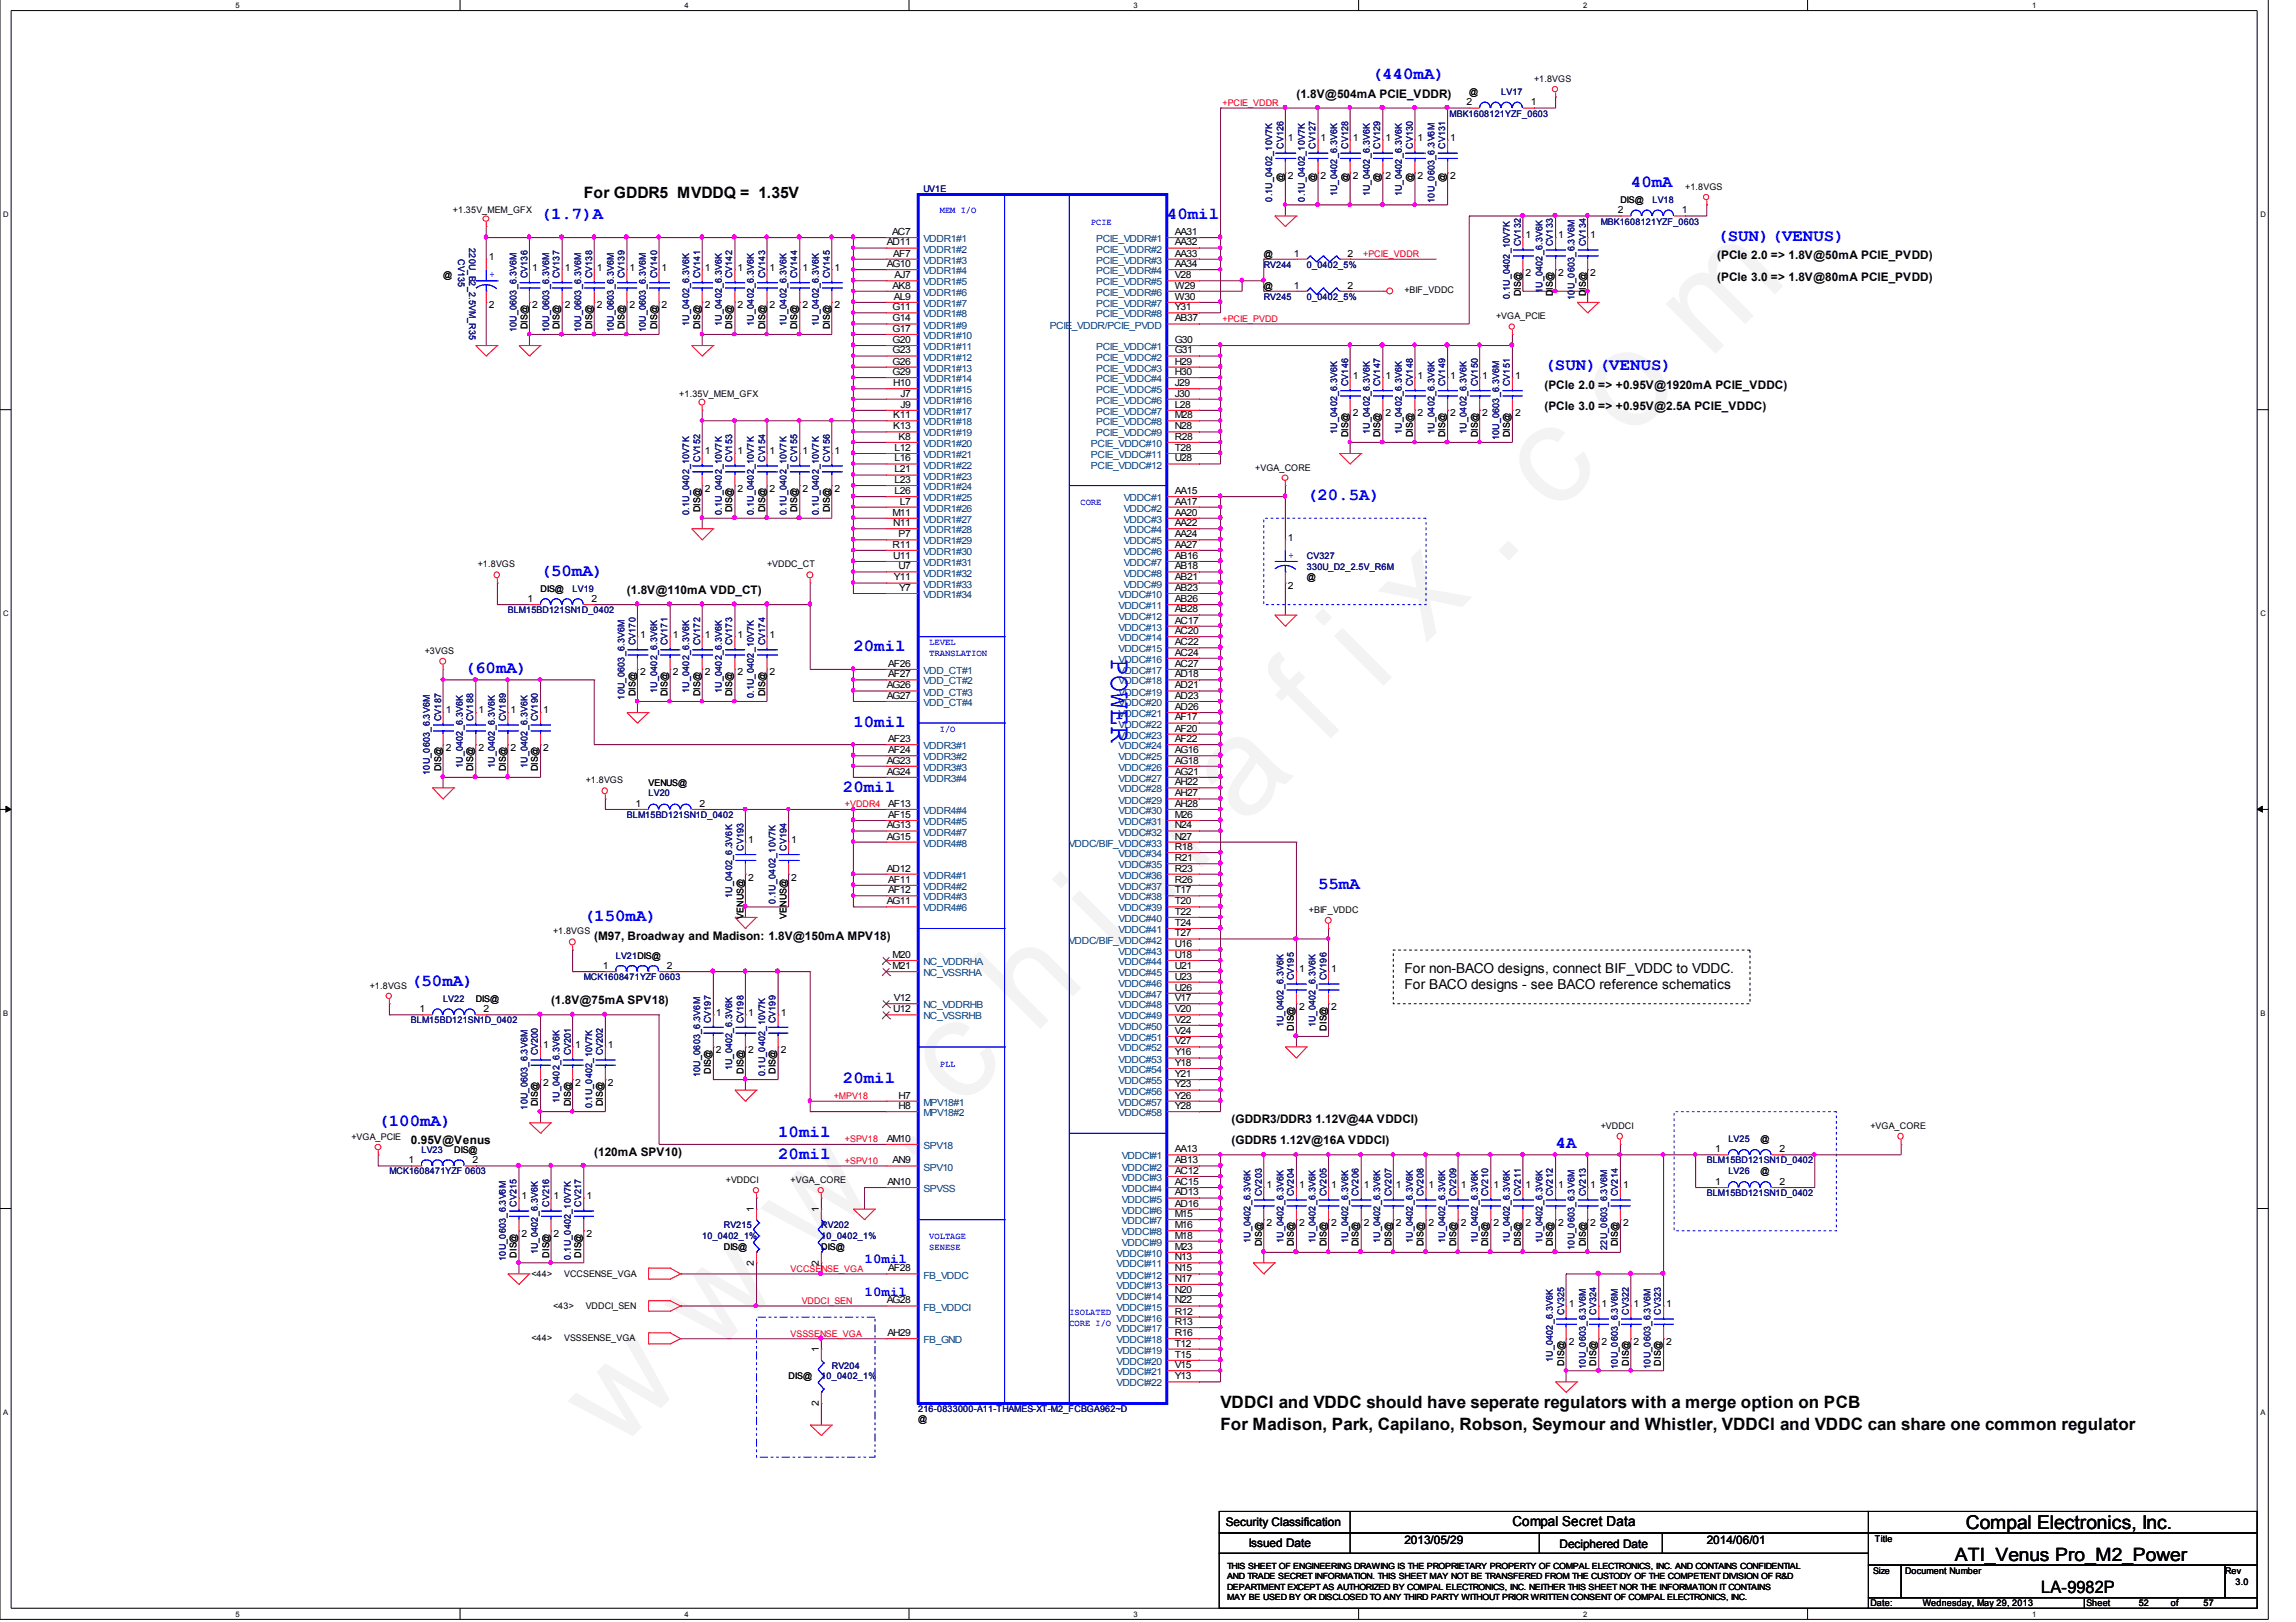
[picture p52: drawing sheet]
<svg xmlns="http://www.w3.org/2000/svg" width="297mm" height="210mm" viewBox="0 0 297 210" stroke-linecap="round" stroke-linejoin="round" font-family="sans-serif">
<defs><g id="words">
<text font-size="17.6" fill="#f0f" x="79.7" y="188" transform="rotate(-45 79.7 188)">w w w . c h i n a f i x . c o m</text>
<text font-size="3.7" fill="#00f" x="143.8" y="85.2" transform="rotate(90 143.8 85.2)">POWER</text>
<text font-size="2.5" x="254.3" y="197.9">Compal Electronics, Inc.</text>
<text font-size="2.4" x="252.9" y="201.9">ATI_Venus Pro_M2_Power</text>
<g font-size="2.2" fill="#00f">
<text x="177.5" y="10.3">(440mA)</text>
<text x="69.9" y="28.4">(1.7)A</text>
<text x="151" y="28.4">40mil</text>
<text x="211" y="24.2">40mA</text>
<text x="222.2" y="31.2">(SUN)(VENUS)</text>
<text x="199.8" y="47.9">(SUN)(VENUS)</text>
<text x="169.1" y="64.7">(20.5A)</text>
<text x="69.9" y="74.5">(50mA)</text>
<text x="60.1" y="87.1">(60mA)</text>
<text x="110.4" y="84.3">20mil</text>
<text x="110.4" y="94.1">10mil</text>
<text x="109.1" y="102.5">20mil</text>
<text x="75.5" y="119.2">(150mA)</text>
<text x="170.5" y="115">55mA</text>
<text x="53.2" y="127.6">(50mA)</text>
<text x="109.1" y="140.1">20mil</text>
<text x="48.9" y="145.7">(100mA)</text>
<text x="100.7" y="147.2">10mil</text>
<text x="100.7" y="150">20mil</text>
<text x="201.3" y="148.5">4A</text>
</g>
<g font-size="2.2">
<text x="157.9" y="185">For Madison, Park, Capilano, Robson, Seymour and Whistler, VDDCI and VDDC can share one common regulator</text>
<text x="157.9" y="182.2">VDDCI and VDDC should have seperate regulators with a merge option on PCB</text>
<text x="264.1" y="206.1">LA-9982P</text>
</g>
<text font-size="2" x="75.5" y="25.7">For GDDR5 MVDDQ = 1.35V</text>
<g font-size="1.8">
<text x="181.7" y="125.9">For non-BACO designs, connect BIF_VDDC to VDDC.</text>
<text x="181.7" y="128">For BACO designs - see BACO reference schematics</text>
<text x="195.7" y="197.5">Compal Secret Data</text>
</g>
<g font-size="1.8" fill="#00f">
<text x="111.8" y="163.5">10mil</text>
<text x="111.8" y="167.7">10mil</text>
</g>
<g font-size="1.5">
<text x="167.7" y="12.6">(1.8V@504mA PCIE_VDDR)</text>
<text x="222.2" y="33.5">(PCIe 2.0 =&gt; 1.8V@50mA PCIE_PVDD)</text>
<text x="222.2" y="36.3">(PCIe 3.0 =&gt; 1.8V@80mA PCIE_PVDD)</text>
<text x="199.8" y="50.3">(PCIe 2.0 =&gt; +0.95V@1920mA PCIE_VDDC)</text>
<text x="199.8" y="53.1">(PCIe 3.0 =&gt; +0.95V@2.5A PCIE_VDDC)</text>
<text x="81.1" y="76.9">(1.8V@110mA VDD_CT)</text>
<text x="76.9" y="121.6">(M97, Broadway and Madison: 1.8V@150mA MPV18)</text>
<text x="71.3" y="130">(1.8V@75mA SPV18)</text>
<text x="53.2" y="148.1">0.95V@Venus</text>
<text x="76.9" y="149.5">(120mA SPV10)</text>
<text x="159.3" y="145.3">(GDDR3/DDR3 1.12V@4A VDDCI)</text>
<text x="159.3" y="148.1">(GDDR5 1.12V@16A VDDCI)</text>
<text x="158.6" y="197.5">Security Classification</text>
<text x="161.5" y="200.2">Issued Date</text>
<text x="181.7" y="199.8">2013/05/29</text>
<text x="201.8" y="200.3">Deciphered Date</text>
<text x="220.8" y="199.8">2014/06/01</text>
</g>
<g font-size="1.3">
<text x="189.7" y="13.6">2</text>
<text x="198" y="13.6">1</text>
<text x="166.6" y="18.3">1</text>
<text x="166.6" y="23.1">2</text>
<text x="170.9" y="18.3">1</text>
<text x="170.9" y="23.1">2</text>
<text x="175" y="18.3">1</text>
<text x="175" y="23.1">2</text>
<text x="179.2" y="18.3">1</text>
<text x="179.2" y="23.1">2</text>
<text x="183.4" y="18.3">1</text>
<text x="183.4" y="23.1">2</text>
<text x="187.6" y="18.3">1</text>
<text x="187.6" y="23.1">2</text>
<text x="209.3" y="27.6">2</text>
<text x="217.6" y="27.6">1</text>
<text x="63.2" y="33.6">1</text>
<text x="68.8" y="35.1">1</text>
<text x="73.1" y="35.1">1</text>
<text x="77.2" y="35.1">1</text>
<text x="81.4" y="35.1">1</text>
<text x="85.6" y="35.1">1</text>
<text x="91.2" y="35.1">1</text>
<text x="95.4" y="35.1">1</text>
<text x="99.6" y="35.1">1</text>
<text x="103.8" y="35.1">1</text>
<text x="107.9" y="35.1">1</text>
<text x="114.7" y="31.8">AD11</text>
<text x="114.7" y="34.6">AG10</text>
<text x="115.4" y="30.4">AC7</text>
<text x="115.6" y="33.2">AF7</text>
<text x="115.7" y="36">AJ7</text>
<text x="152" y="30.4">AA31</text>
<text x="152" y="31.8">AA32</text>
<text x="152" y="33.2">AA33</text>
<text x="152" y="34.6">AA34</text>
<text x="152" y="36">V28</text>
<text x="167.4" y="33.2">1</text>
<text x="174.3" y="33.2">2</text>
<text x="197.4" y="30.8">1</text>
<text x="197.4" y="35.7">2</text>
<text x="201.6" y="30.8">1</text>
<text x="201.6" y="35.7">2</text>
<text x="205.7" y="30.8">1</text>
<text x="205.7" y="35.7">2</text>
<text x="63.2" y="39.9">2</text>
<text x="68.8" y="39.9">2</text>
<text x="73.1" y="39.9">2</text>
<text x="77.2" y="39.9">2</text>
<text x="81.4" y="39.9">2</text>
<text x="85.6" y="39.9">2</text>
<text x="91.2" y="39.9">2</text>
<text x="95.4" y="39.9">2</text>
<text x="99.6" y="39.9">2</text>
<text x="103.8" y="39.9">2</text>
<text x="107.9" y="39.9">2</text>
<text x="115.5" y="37.4">AK8</text>
<text x="115.5" y="40.1">G11</text>
<text x="115.5" y="41.6">G14</text>
<text x="115.7" y="38.8">AL9</text>
<text x="152" y="41.6">AB37</text>
<text x="152" y="37.4">W29</text>
<text x="152" y="38.8">W30</text>
<text x="152" y="40.1">Y31</text>
<text x="167.4" y="37.4">1</text>
<text x="174.3" y="37.4">2</text>
<text x="115.5" y="42.9">G17</text>
<text x="115.5" y="44.4">G20</text>
<text x="115.5" y="45.7">G23</text>
<text x="115.5" y="47.2">G26</text>
<text x="152" y="44.4">G30</text>
<text x="152" y="45.7">G31</text>
<text x="152" y="47.2">H29</text>
<text x="115.5" y="48.5">G29</text>
<text x="115.6" y="50">H10</text>
<text x="116.5" y="51.3">J7</text>
<text x="116.5" y="52.8">J9</text>
<text x="152" y="48.5">H30</text>
<text x="152" y="50">J29</text>
<text x="152" y="51.3">J30</text>
<text x="152" y="52.8">L28</text>
<text x="175" y="49">1</text>
<text x="175" y="53.9">2</text>
<text x="179.2" y="49">1</text>
<text x="179.2" y="53.9">2</text>
<text x="183.4" y="49">1</text>
<text x="183.4" y="53.9">2</text>
<text x="187.6" y="49">1</text>
<text x="187.6" y="53.9">2</text>
<text x="191.8" y="49">1</text>
<text x="191.8" y="53.9">2</text>
<text x="196" y="49">1</text>
<text x="196" y="53.9">2</text>
<text x="91.2" y="58.8">1</text>
<text x="95.4" y="58.8">1</text>
<text x="99.6" y="58.8">1</text>
<text x="103.8" y="58.8">1</text>
<text x="107.9" y="58.8">1</text>
<text x="115.6" y="54.1">K11</text>
<text x="115.6" y="55.6">K13</text>
<text x="115.7" y="58.3">L12</text>
<text x="115.7" y="59.7">L16</text>
<text x="116.2" y="56.9">K8</text>
<text x="152" y="56.9">R28</text>
<text x="152" y="58.3">T28</text>
<text x="152" y="59.7">U28</text>
<text x="152" y="54.1">M28</text>
<text x="152" y="55.6">N28</text>
<text x="91.2" y="63.7">2</text>
<text x="95.4" y="63.7">2</text>
<text x="99.6" y="63.7">2</text>
<text x="103.8" y="63.7">2</text>
<text x="107.9" y="63.7">2</text>
<text x="115.7" y="61.1">L21</text>
<text x="115.7" y="62.5">L23</text>
<text x="115.7" y="63.9">L26</text>
<text x="116.4" y="65.3">L7</text>
<text x="152" y="63.9">AA15</text>
<text x="152" y="65.3">AA17</text>
<text x="115.5" y="66.7">M11</text>
<text x="115.5" y="70.9">R11</text>
<text x="115.6" y="68.1">N11</text>
<text x="116.2" y="69.5">P7</text>
<text x="152" y="66.7">AA20</text>
<text x="152" y="68.1">AA22</text>
<text x="152" y="69.5">AA24</text>
<text x="152" y="70.9">AA27</text>
<text x="166.6" y="69.9">1</text>
<text x="68.2" y="77.9">1</text>
<text x="76.5" y="77.9">2</text>
<text x="115.6" y="72.3">U11</text>
<text x="115.7" y="75.1">Y11</text>
<text x="116.2" y="73.7">U7</text>
<text x="116.3" y="76.5">Y7</text>
<text x="152" y="76.5">AB23</text>
<text x="152" y="77.9">AB26</text>
<text x="152" y="75.1">AB21</text>
<text x="152" y="72.3">AB16</text>
<text x="152" y="73.7">AB18</text>
<text x="166.6" y="76.2">2</text>
<text x="82.8" y="82.6">1</text>
<text x="87" y="82.6">1</text>
<text x="91.2" y="82.6">1</text>
<text x="95.4" y="82.6">1</text>
<text x="99.6" y="82.6">1</text>
<text x="152" y="79.3">AB28</text>
<text x="152" y="80.7">AC17</text>
<text x="152" y="82.1">AC20</text>
<text x="152" y="83.5">AC22</text>
<text x="82.8" y="87.4">2</text>
<text x="87" y="87.4">2</text>
<text x="91.2" y="87.4">2</text>
<text x="95.4" y="87.4">2</text>
<text x="99.6" y="87.4">2</text>
<text x="114.7" y="89.1">AG26</text>
<text x="114.9" y="86.3">AF26</text>
<text x="114.9" y="87.6">AF27</text>
<text x="152" y="84.9">AC24</text>
<text x="152" y="86.3">AC27</text>
<text x="152" y="87.6">AD18</text>
<text x="152" y="89.1">AD21</text>
<text x="57.7" y="92.3">1</text>
<text x="61.9" y="92.3">1</text>
<text x="66" y="92.3">1</text>
<text x="70.3" y="92.3">1</text>
<text x="114.7" y="90.4">AG27</text>
<text x="152" y="90.4">AD23</text>
<text x="152" y="91.9">AD26</text>
<text x="152" y="93.2">AF17</text>
<text x="152" y="94.7">AF20</text>
<text x="57.7" y="97.2">2</text>
<text x="61.9" y="97.2">2</text>
<text x="66" y="97.2">2</text>
<text x="70.3" y="97.2">2</text>
<text x="114.7" y="98.8">AG23</text>
<text x="114.7" y="100.3">AG24</text>
<text x="114.9" y="96">AF23</text>
<text x="114.9" y="97.5">AF24</text>
<text x="152" y="96">AF22</text>
<text x="152" y="97.5">AG16</text>
<text x="152" y="98.8">AG18</text>
<text x="152" y="100.3">AG21</text>
<text x="152" y="101.6">AH22</text>
<text x="82.2" y="104.4">1</text>
<text x="90.5" y="104.4">2</text>
<text x="114.7" y="107.2">AG13</text>
<text x="114.9" y="104.4">AF13</text>
<text x="114.9" y="105.8">AF15</text>
<text x="152" y="105.8">M26</text>
<text x="152" y="107.2">N24</text>
<text x="152" y="103.1">AH27</text>
<text x="152" y="104.4">AH28</text>
<text x="96.8" y="109.1">1</text>
<text x="96.8" y="114">2</text>
<text x="102.4" y="109.1">1</text>
<text x="102.4" y="114">2</text>
<text x="114.7" y="108.6">AG15</text>
<text x="114.7" y="112.8">AD12</text>
<text x="152" y="108.6">N27</text>
<text x="152" y="110">R18</text>
<text x="152" y="111.4">R21</text>
<text x="152" y="112.8">R23</text>
<text x="114.7" y="117">AG11</text>
<text x="114.9" y="114.2">AF11</text>
<text x="114.9" y="115.6">AF12</text>
<text x="152" y="114.2">R26</text>
<text x="152" y="115.6">T17</text>
<text x="152" y="117">T20</text>
<text x="152" y="118.4">T22</text>
<text x="152" y="119.8">T24</text>
<text x="78" y="125.4">1</text>
<text x="86.3" y="125.4">2</text>
<text x="115.5" y="124">M20</text>
<text x="115.5" y="125.4">M21</text>
<text x="152" y="121.2">T27</text>
<text x="152" y="122.6">U16</text>
<text x="152" y="124">U18</text>
<text x="152" y="125.4">U21</text>
<text x="168.1" y="125.8">1</text>
<text x="172.2" y="125.8">1</text>
<text x="54.3" y="131">1</text>
<text x="62.6" y="131">2</text>
<text x="92.6" y="131.4">1</text>
<text x="96.8" y="131.4">1</text>
<text x="101" y="131.4">1</text>
<text x="115.6" y="131">U12</text>
<text x="115.7" y="129.6">V12</text>
<text x="152" y="126.8">U23</text>
<text x="152" y="128.2">U26</text>
<text x="152" y="129.6">V17</text>
<text x="152" y="131">V20</text>
<text x="168.1" y="130.7">2</text>
<text x="172.2" y="130.7">2</text>
<text x="70.3" y="135.7">1</text>
<text x="74.4" y="135.7">1</text>
<text x="78.7" y="135.7">1</text>
<text x="92.6" y="136.3">2</text>
<text x="96.8" y="136.3">2</text>
<text x="101" y="136.3">2</text>
<text x="152" y="132.3">V22</text>
<text x="152" y="133.8">V24</text>
<text x="152" y="135.1">V27</text>
<text x="152" y="136.6">Y16</text>
<text x="152" y="137.9">Y18</text>
<text x="70.3" y="140.5">2</text>
<text x="74.4" y="140.5">2</text>
<text x="78.7" y="140.5">2</text>
<text x="116.2" y="142.2">H7</text>
<text x="116.2" y="143.5">H8</text>
<text x="152" y="139.4">Y21</text>
<text x="152" y="140.7">Y23</text>
<text x="152" y="142.2">Y26</text>
<text x="152" y="143.5">Y28</text>
<text x="114.7" y="147.8">AM10</text>
<text x="152" y="149.1">AA13</text>
<text x="221.9" y="149.1">1</text>
<text x="230.2" y="149.1">2</text>
<text x="52.8" y="150.6">1</text>
<text x="61.1" y="150.6">2</text>
<text x="67.5" y="155.2">1</text>
<text x="71.6" y="155.2">1</text>
<text x="75.9" y="155.2">1</text>
<text x="114.8" y="153.3">AN10</text>
<text x="115.5" y="150.6">AN9</text>
<text x="152" y="151.9">AC12</text>
<text x="152" y="153.3">AC15</text>
<text x="152" y="154.7">AD13</text>
<text x="152" y="150.6">AB13</text>
<text x="163.8" y="153.8">1</text>
<text x="168.1" y="153.8">1</text>
<text x="172.2" y="153.8">1</text>
<text x="176.4" y="153.8">1</text>
<text x="180.6" y="153.8">1</text>
<text x="184.8" y="153.8">1</text>
<text x="189" y="153.8">1</text>
<text x="193.2" y="153.8">1</text>
<text x="197.4" y="153.8">1</text>
<text x="201.6" y="153.8">1</text>
<text x="205.7" y="153.8">1</text>
<text x="210" y="153.8">1</text>
<text x="221.9" y="153.3">1</text>
<text x="230.2" y="153.3">2</text>
<text x="67.5" y="160">2</text>
<text x="71.6" y="160">2</text>
<text x="75.9" y="160">2</text>
<text x="97.5" y="156.8" transform="rotate(-90 97.5 156.8)">1</text>
<text x="105.9" y="156.8" transform="rotate(-90 105.9 156.8)">1</text>
<text x="152" y="161.7">M23</text>
<text x="152" y="156.1">AD16</text>
<text x="152" y="158.9">M16</text>
<text x="152" y="160.3">M18</text>
<text x="152" y="157.5">M15</text>
<text x="163.8" y="158.7">2</text>
<text x="168.1" y="158.7">2</text>
<text x="172.2" y="158.7">2</text>
<text x="176.4" y="158.7">2</text>
<text x="180.6" y="158.7">2</text>
<text x="184.8" y="158.7">2</text>
<text x="189" y="158.7">2</text>
<text x="193.2" y="158.7">2</text>
<text x="197.4" y="158.7">2</text>
<text x="201.6" y="158.7">2</text>
<text x="205.7" y="158.7">2</text>
<text x="210" y="158.7">2</text>
<text x="97.5" y="163.8" transform="rotate(-90 97.5 163.8)">2</text>
<text x="105.9" y="163.8" transform="rotate(-90 105.9 163.8)">2</text>
<text x="114.9" y="164.5">AF28</text>
<text x="152" y="164.5">N15</text>
<text x="152" y="165.9">N17</text>
<text x="152" y="167.3">N20</text>
<text x="152" y="163.1">N13</text>
<text x="114.7" y="168.7">AG28</text>
<text x="114.8" y="172.9">AH29</text>
<text x="152" y="168.7">N22</text>
<text x="152" y="171.5">R13</text>
<text x="152" y="172.9">R16</text>
<text x="152" y="170.1">R12</text>
<text x="202.9" y="169.2">1</text>
<text x="207.2" y="169.2">1</text>
<text x="211.3" y="169.2">1</text>
<text x="215.6" y="169.2">1</text>
<text x="105.9" y="175" transform="rotate(-90 105.9 175)">1</text>
<text x="152" y="175.7">T15</text>
<text x="152" y="177.1">V15</text>
<text x="152" y="174.3">T12</text>
<text x="152" y="178.5">Y13</text>
<text x="202.9" y="174">2</text>
<text x="207.2" y="174">2</text>
<text x="211.3" y="174">2</text>
<text x="215.6" y="174">2</text>
<text x="105.9" y="182" transform="rotate(-90 105.9 182)">2</text>
</g>
<g font-size="1.3" fill="#004080">
<text x="119.5" y="31.3">VDDR1#1</text>
<text x="119.5" y="32.7">VDDR1#2</text>
<text x="119.5" y="34.1">VDDR1#3</text>
<text x="119.5" y="35.5">VDDR1#4</text>
<text x="141.8" y="31.3">PCIE_VDDR#1</text>
<text x="141.8" y="32.7">PCIE_VDDR#2</text>
<text x="141.8" y="34.1">PCIE_VDDR#3</text>
<text x="141.8" y="35.5">PCIE_VDDR#4</text>
<text x="119.5" y="36.9">VDDR1#5</text>
<text x="119.5" y="38.3">VDDR1#6</text>
<text x="119.5" y="39.7">VDDR1#7</text>
<text x="119.5" y="41.1">VDDR1#8</text>
<text x="141.8" y="36.9">PCIE_VDDR#5</text>
<text x="141.8" y="38.3">PCIE_VDDR#6</text>
<text x="141.8" y="39.7">PCIE_VDDR#7</text>
<text x="141.8" y="41.1">PCIE_VDDR#8</text>
<text x="119.5" y="43.9">VDDR1#10</text>
<text x="119.5" y="45.3">VDDR1#11</text>
<text x="119.5" y="46.7">VDDR1#12</text>
<text x="119.5" y="42.5">VDDR1#9</text>
<text x="135.8" y="42.5">PCIE_VDDR/PCIE_PVDD</text>
<text x="141.8" y="45.3">PCIE_VDDC#1</text>
<text x="141.8" y="46.7">PCIE_VDDC#2</text>
<text x="119.5" y="48.1">VDDR1#13</text>
<text x="119.5" y="49.5">VDDR1#14</text>
<text x="119.5" y="50.9">VDDR1#15</text>
<text x="119.5" y="52.3">VDDR1#16</text>
<text x="119.5" y="53.7">VDDR1#17</text>
<text x="141.8" y="48.1">PCIE_VDDC#3</text>
<text x="141.8" y="49.5">PCIE_VDDC#4</text>
<text x="141.8" y="50.9">PCIE_VDDC#5</text>
<text x="141.8" y="52.3">PCIE_VDDC#6</text>
<text x="141.8" y="53.7">PCIE_VDDC#7</text>
<text x="119.5" y="55">VDDR1#18</text>
<text x="119.5" y="56.5">VDDR1#19</text>
<text x="119.5" y="57.8">VDDR1#20</text>
<text x="119.5" y="59.3">VDDR1#21</text>
<text x="141.1" y="57.8">PCIE_VDDC#10</text>
<text x="141.1" y="59.3">PCIE_VDDC#11</text>
<text x="141.8" y="55">PCIE_VDDC#8</text>
<text x="141.8" y="56.5">PCIE_VDDC#9</text>
<text x="119.5" y="60.6">VDDR1#22</text>
<text x="119.5" y="62.1">VDDR1#23</text>
<text x="119.5" y="63.4">VDDR1#24</text>
<text x="119.5" y="64.9">VDDR1#25</text>
<text x="141.1" y="60.6">PCIE_VDDC#12</text>
<text x="145.4" y="64.9">VDDC#1</text>
<text x="119.5" y="66.2">VDDR1#26</text>
<text x="119.5" y="67.7">VDDR1#27</text>
<text x="119.5" y="69">VDDR1#28</text>
<text x="119.5" y="70.5">VDDR1#29</text>
<text x="119.5" y="71.8">VDDR1#30</text>
<text x="145.4" y="66.2">VDDC#2</text>
<text x="145.4" y="67.7">VDDC#3</text>
<text x="145.4" y="69">VDDC#4</text>
<text x="145.4" y="70.5">VDDC#5</text>
<text x="145.4" y="71.8">VDDC#6</text>
<text x="119.5" y="73.3">VDDR1#31</text>
<text x="119.5" y="74.6">VDDR1#32</text>
<text x="119.5" y="76">VDDR1#33</text>
<text x="119.5" y="77.4">VDDR1#34</text>
<text x="144.7" y="77.4">VDDC#10</text>
<text x="145.4" y="76">VDDC#9</text>
<text x="145.4" y="73.3">VDDC#7</text>
<text x="145.4" y="74.6">VDDC#8</text>
<text x="144.7" y="78.8">VDDC#11</text>
<text x="144.7" y="80.2">VDDC#12</text>
<text x="144.7" y="81.6">VDDC#13</text>
<text x="144.7" y="83">VDDC#14</text>
<text x="119.5" y="87.2">VDD_CT#1</text>
<text x="119.5" y="88.6">VDD_CT#2</text>
<text x="144.7" y="84.4">VDDC#15</text>
<text x="144.7" y="85.8">VDDC#16</text>
<text x="144.7" y="87.2">VDDC#17</text>
<text x="144.7" y="88.6">VDDC#18</text>
<text x="119.5" y="90">VDD_CT#3</text>
<text x="119.5" y="91.4">VDD_CT#4</text>
<text x="144.7" y="90">VDDC#19</text>
<text x="144.7" y="91.4">VDDC#20</text>
<text x="144.7" y="92.8">VDDC#21</text>
<text x="144.7" y="94.2">VDDC#22</text>
<text x="144.7" y="95.6">VDDC#23</text>
<text x="119.5" y="97">VDDR3#1</text>
<text x="119.5" y="98.4">VDDR3#2</text>
<text x="119.5" y="99.8">VDDR3#3</text>
<text x="119.5" y="101.2">VDDR3#4</text>
<text x="144.7" y="97">VDDC#24</text>
<text x="144.7" y="98.4">VDDC#25</text>
<text x="144.7" y="99.8">VDDC#26</text>
<text x="144.7" y="101.2">VDDC#27</text>
<text x="119.5" y="105.3">VDDR4#4</text>
<text x="119.5" y="106.8">VDDR4#5</text>
<text x="144.7" y="102.5">VDDC#28</text>
<text x="144.7" y="106.8">VDDC#31</text>
<text x="144.7" y="104">VDDC#29</text>
<text x="144.7" y="105.3">VDDC#30</text>
<text x="119.5" y="108.1">VDDR4#7</text>
<text x="119.5" y="109.6">VDDR4#8</text>
<text x="119.5" y="113.7">VDDR4#1</text>
<text x="138.3" y="109.6">VDDC/BIF_VDDC#33</text>
<text x="144.7" y="108.1">VDDC#32</text>
<text x="144.7" y="110.9">VDDC#34</text>
<text x="144.7" y="112.4">VDDC#35</text>
<text x="144.7" y="113.7">VDDC#36</text>
<text x="119.5" y="115.2">VDDR4#2</text>
<text x="119.5" y="116.5">VDDR4#3</text>
<text x="119.5" y="118">VDDR4#6</text>
<text x="144.7" y="115.2">VDDC#37</text>
<text x="144.7" y="116.5">VDDC#38</text>
<text x="144.7" y="118">VDDC#39</text>
<text x="144.7" y="119.3">VDDC#40</text>
<text x="119.5" y="124.9">NC_VDDRHA</text>
<text x="138.3" y="122.1">VDDC/BIF_VDDC#42</text>
<text x="144.7" y="120.7">VDDC#41</text>
<text x="144.7" y="123.5">VDDC#43</text>
<text x="144.7" y="124.9">VDDC#44</text>
<text x="119.5" y="130.5">NC_VDDRHB</text>
<text x="119.5" y="126.3">NC_VSSRHA</text>
<text x="119.5" y="131.9">NC_VSSRHB</text>
<text x="144.7" y="126.3">VDDC#45</text>
<text x="144.7" y="127.7">VDDC#46</text>
<text x="144.7" y="129.1">VDDC#47</text>
<text x="144.7" y="130.5">VDDC#48</text>
<text x="144.7" y="131.9">VDDC#49</text>
<text x="144.7" y="133.3">VDDC#50</text>
<text x="144.7" y="134.7">VDDC#51</text>
<text x="144.7" y="136.1">VDDC#52</text>
<text x="144.7" y="137.5">VDDC#53</text>
<text x="119.5" y="143.1">MPV18#1</text>
<text x="144.7" y="138.9">VDDC#54</text>
<text x="144.7" y="140.3">VDDC#55</text>
<text x="144.7" y="141.7">VDDC#56</text>
<text x="144.7" y="143.1">VDDC#57</text>
<text x="119.5" y="144.5">MPV18#2</text>
<text x="119.5" y="148.7">SPV18</text>
<text x="144.7" y="144.5">VDDC#58</text>
<text x="119.5" y="151.5">SPV10</text>
<text x="119.5" y="154.3">SPVSS</text>
<text x="145.1" y="152.8">VDDCI#3</text>
<text x="145.1" y="154.3">VDDCI#4</text>
<text x="145.1" y="155.6">VDDCI#5</text>
<text x="145.1" y="151.5">VDDCI#2</text>
<text x="145.1" y="150">VDDCI#1</text>
<text x="145.1" y="157.1">VDDCI#6</text>
<text x="145.1" y="159.9">VDDCI#8</text>
<text x="145.1" y="161.2">VDDCI#9</text>
<text x="145.1" y="158.4">VDDCI#7</text>
<text x="119.5" y="165.5">FB_VDDC</text>
<text x="144.4" y="162.7">VDDCI#10</text>
<text x="144.4" y="165.5">VDDCI#12</text>
<text x="144.4" y="166.8">VDDCI#13</text>
<text x="144.4" y="164">VDDCI#11</text>
<text x="119.5" y="169.6">FB_VDDCI</text>
<text x="119.5" y="173.8">FB_GND</text>
<text x="144.4" y="168.2">VDDCI#14</text>
<text x="144.4" y="169.6">VDDCI#15</text>
<text x="144.4" y="172.4">VDDCI#17</text>
<text x="144.4" y="173.8">VDDCI#18</text>
<text x="144.4" y="171">VDDCI#16</text>
<text x="144.4" y="176.6">VDDCI#20</text>
<text x="144.4" y="178">VDDCI#21</text>
<text x="144.4" y="175.2">VDDCI#19</text>
<text x="144.4" y="179.4">VDDCI#22</text>
</g>
<g font-size="1.2">
<text x="198.5" y="10.6">+1.8VGS</text>
<text x="190.1" y="12.3">@</text>
<text x="166" y="23.6" transform="rotate(-90 166 23.6)">@</text>
<text x="170.2" y="23.6" transform="rotate(-90 170.2 23.6)">@</text>
<text x="174.4" y="23.6" transform="rotate(-90 174.4 23.6)">@</text>
<text x="178.6" y="23.6" transform="rotate(-90 178.6 23.6)">@</text>
<text x="182.8" y="23.6" transform="rotate(-90 182.8 23.6)">@</text>
<text x="186.9" y="23.6" transform="rotate(-90 186.9 23.6)">@</text>
<text x="58.6" y="27.6">+1.35V_MEM_GFX</text>
<text x="209.6" y="26.3">DIS@</text>
<text x="218" y="24.6">+1.8VGS</text>
<text x="57.3" y="36">@</text>
<text x="163.5" y="33.2">@</text>
<text x="163.5" y="37.4">@</text>
<text x="181.7" y="37.9">+BIF_VDDC</text>
<text x="193.5" y="41.3">+VGA_PCIE</text>
<text x="196.8" y="38.4" transform="rotate(-90 196.8 38.4)">DIS@</text>
<text x="200.9" y="38.4" transform="rotate(-90 200.9 38.4)">DIS@</text>
<text x="205.1" y="38.4" transform="rotate(-90 205.1 38.4)">DIS@</text>
<text x="68.2" y="42.6" transform="rotate(-90 68.2 42.6)">DIS@</text>
<text x="72.4" y="42.6" transform="rotate(-90 72.4 42.6)">DIS@</text>
<text x="76.6" y="42.6" transform="rotate(-90 76.6 42.6)">DIS@</text>
<text x="80.8" y="42.6" transform="rotate(-90 80.8 42.6)">DIS@</text>
<text x="85" y="42.6" transform="rotate(-90 85 42.6)">DIS@</text>
<text x="90.6" y="42.6" transform="rotate(-90 90.6 42.6)">DIS@</text>
<text x="94.7" y="42.6" transform="rotate(-90 94.7 42.6)">DIS@</text>
<text x="99" y="42.6" transform="rotate(-90 99 42.6)">DIS@</text>
<text x="103.1" y="42.6" transform="rotate(-90 103.1 42.6)">DIS@</text>
<text x="107.4" y="42.6" transform="rotate(-90 107.4 42.6)">DIS@</text>
<text x="87.9" y="51.4">+1.35V_MEM_GFX</text>
<text x="174.4" y="56.6" transform="rotate(-90 174.4 56.6)">DIS@</text>
<text x="178.6" y="56.6" transform="rotate(-90 178.6 56.6)">DIS@</text>
<text x="182.8" y="56.6" transform="rotate(-90 182.8 56.6)">DIS@</text>
<text x="186.9" y="56.6" transform="rotate(-90 186.9 56.6)">DIS@</text>
<text x="191.2" y="56.6" transform="rotate(-90 191.2 56.6)">DIS@</text>
<text x="195.3" y="56.6" transform="rotate(-90 195.3 56.6)">DIS@</text>
<text x="162.4" y="60.9">+VGA_CORE</text>
<text x="90.6" y="66.3" transform="rotate(-90 90.6 66.3)">DIS@</text>
<text x="94.7" y="66.3" transform="rotate(-90 94.7 66.3)">DIS@</text>
<text x="99" y="66.3" transform="rotate(-90 99 66.3)">DIS@</text>
<text x="103.1" y="66.3" transform="rotate(-90 103.1 66.3)">DIS@</text>
<text x="107.4" y="66.3" transform="rotate(-90 107.4 66.3)">DIS@</text>
<text x="61.8" y="73.4">+1.8VGS</text>
<text x="69.9" y="76.6">DIS@</text>
<text x="99.2" y="73.4">+VDDC_CT</text>
<text x="169.1" y="75.1">@</text>
<text x="54.9" y="84.6">+3VGS</text>
<text x="82.2" y="90.1" transform="rotate(-90 82.2 90.1)">DIS@</text>
<text x="86.4" y="90.1" transform="rotate(-90 86.4 90.1)">DIS@</text>
<text x="90.6" y="90.1" transform="rotate(-90 90.6 90.1)">DIS@</text>
<text x="94.7" y="90.1" transform="rotate(-90 94.7 90.1)">DIS@</text>
<text x="99" y="90.1" transform="rotate(-90 99 90.1)">DIS@</text>
<text x="57.1" y="99.8" transform="rotate(-90 57.1 99.8)">DIS@</text>
<text x="61.2" y="99.8" transform="rotate(-90 61.2 99.8)">DIS@</text>
<text x="65.4" y="99.8" transform="rotate(-90 65.4 99.8)">DIS@</text>
<text x="69.6" y="99.8" transform="rotate(-90 69.6 99.8)">DIS@</text>
<text x="75.8" y="101.4">+1.8VGS</text>
<text x="83.9" y="101.7">VENUS@</text>
<text x="96.2" y="118.9" transform="rotate(-90 96.2 118.9)">VENUS@</text>
<text x="101.8" y="118.9" transform="rotate(-90 101.8 118.9)">VENUS@</text>
<text x="169.3" y="118.1">+BIF_VDDC</text>
<text x="71.5" y="120.9">+1.8VGS</text>
<text x="47.8" y="127.9">+1.8VGS</text>
<text x="61.6" y="129.6">DIS@</text>
<text x="167.4" y="133.4" transform="rotate(-90 167.4 133.4)">DIS@</text>
<text x="171.6" y="133.4" transform="rotate(-90 171.6 133.4)">DIS@</text>
<text x="69.6" y="143.2" transform="rotate(-90 69.6 143.2)">DIS@</text>
<text x="73.8" y="143.2" transform="rotate(-90 73.8 143.2)">DIS@</text>
<text x="78" y="143.2" transform="rotate(-90 78 143.2)">DIS@</text>
<text x="91.9" y="139" transform="rotate(-90 91.9 139)">DIS@</text>
<text x="96.2" y="139" transform="rotate(-90 96.2 139)">DIS@</text>
<text x="100.3" y="139" transform="rotate(-90 100.3 139)">DIS@</text>
<text x="45.5" y="147.5">+VGA_PCIE</text>
<text x="58.8" y="149.2">DIS@</text>
<text x="207.1" y="146.1">+VDDCI</text>
<text x="227.8" y="147.8">@</text>
<text x="242" y="146.1">+VGA_CORE</text>
<text x="93.9" y="153.1">+VDDCI</text>
<text x="102.3" y="153.1">+VGA_CORE</text>
<text x="227.8" y="152">@</text>
<text x="93.6" y="161.7">DIS@</text>
<text x="106.3" y="161.7">DIS@</text>
<text x="163.2" y="161.3" transform="rotate(-90 163.2 161.3)">DIS@</text>
<text x="167.4" y="161.3" transform="rotate(-90 167.4 161.3)">DIS@</text>
<text x="171.6" y="161.3" transform="rotate(-90 171.6 161.3)">DIS@</text>
<text x="175.8" y="161.3" transform="rotate(-90 175.8 161.3)">DIS@</text>
<text x="180" y="161.3" transform="rotate(-90 180 161.3)">DIS@</text>
<text x="184.1" y="161.3" transform="rotate(-90 184.1 161.3)">DIS@</text>
<text x="188.4" y="161.3" transform="rotate(-90 188.4 161.3)">DIS@</text>
<text x="192.5" y="161.3" transform="rotate(-90 192.5 161.3)">DIS@</text>
<text x="196.8" y="161.3" transform="rotate(-90 196.8 161.3)">DIS@</text>
<text x="200.9" y="161.3" transform="rotate(-90 200.9 161.3)">DIS@</text>
<text x="205.1" y="161.3" transform="rotate(-90 205.1 161.3)">DIS@</text>
<text x="209.3" y="161.3" transform="rotate(-90 209.3 161.3)">DIS@</text>
<text x="66.8" y="162.7" transform="rotate(-90 66.8 162.7)">DIS@</text>
<text x="68.7" y="165.2">&lt;44&gt;</text>
<text x="71" y="162.7" transform="rotate(-90 71 162.7)">DIS@</text>
<text x="73" y="165.2">VCCSENSE_VGA</text>
<text x="75.2" y="162.7" transform="rotate(-90 75.2 162.7)">DIS@</text>
<text x="68.7" y="173.6">&lt;44&gt;</text>
<text x="71.5" y="169.4">&lt;43&gt;</text>
<text x="73" y="173.6">VSSSENSE_VGA</text>
<text x="75.8" y="169.4">VDDCI_SEN</text>
<text x="102" y="178.5">DIS@</text>
<text x="202.4" y="176.7" transform="rotate(-90 202.4 176.7)">DIS@</text>
<text x="206.5" y="176.7" transform="rotate(-90 206.5 176.7)">DIS@</text>
<text x="210.7" y="176.7" transform="rotate(-90 210.7 176.7)">DIS@</text>
<text x="214.9" y="176.7" transform="rotate(-90 214.9 176.7)">DIS@</text>
<text x="118.8" y="184.1">@</text>
<text x="242.3" y="203.6">Size</text>
<text x="242.6" y="199.6">Title</text>
<text x="246.5" y="203.6">Document Number</text>
<text x="287.9" y="203.6">Rev</text>
<text x="242" y="207.9">Date:</text>
<text x="248.8" y="207.9">Wednesday, May 29, 2013</text>
<text x="269.9" y="207.9">Sheet</text>
<text x="276.7" y="207.9">52</text>
<text x="280.8" y="207.9">of</text>
<text x="285.1" y="207.9">57</text>
<text x="289.2" y="205.1">3.0</text>
</g>
<g font-size="1.2" fill="#f00">
<text x="158.2" y="13.7">+PCIE_VDDR</text>
<text x="176.4" y="33.3">+PCIE_VDDR</text>
<text x="158.2" y="41.7">+PCIE_PVDD</text>
<text x="109.3" y="104.5">+VDDR4</text>
<text x="107.9" y="142.3">+MPV18</text>
<text x="109.3" y="147.8">+SPV18</text>
<text x="109.3" y="150.6">+SPV10</text>
<text x="102.3" y="164.6">VCCSENSE_VGA</text>
<text x="102.3" y="173">VSSSENSE_VGA</text>
<text x="103.7" y="168.8">VDDCI_SEN</text>
</g>
<g font-size="1.2" fill="#000080">
<text x="187.5" y="15.1">MBK1608121YZF_0603</text>
<text x="194.2" y="12.3">LV17</text>
<text x="166" y="19.2" transform="rotate(-90 166 19.2)">CV126</text>
<text x="170.2" y="19.2" transform="rotate(-90 170.2 19.2)">CV127</text>
<text x="174.4" y="19.2" transform="rotate(-90 174.4 19.2)">CV128</text>
<text x="178.6" y="19.2" transform="rotate(-90 178.6 19.2)">CV129</text>
<text x="182.8" y="19.2" transform="rotate(-90 182.8 19.2)">CV130</text>
<text x="186.9" y="19.2" transform="rotate(-90 186.9 19.2)">CV131</text>
<text x="119.5" y="24.8">UV1E</text>
<text x="164.6" y="26.1" transform="rotate(-90 164.6 26.1)">0.1U_0402_10V7K</text>
<text x="168.8" y="26.1" transform="rotate(-90 168.8 26.1)">0.1U_0402_10V7K</text>
<text x="173" y="25.4" transform="rotate(-90 173 25.4)">1U_0402_6.3V6K</text>
<text x="177.2" y="25.4" transform="rotate(-90 177.2 25.4)">1U_0402_6.3V6K</text>
<text x="181.4" y="25.4" transform="rotate(-90 181.4 25.4)">1U_0402_6.3V6K</text>
<text x="185.6" y="26.3" transform="rotate(-90 185.6 26.3)">10U_0603_6.3V6M</text>
<text x="207.1" y="29.1">MBK1608121YZF_0603</text>
<text x="213.8" y="26.3">LV18</text>
<text x="59.3" y="33.5" transform="rotate(90 59.3 33.5)">CV135</text>
<text x="60.7" y="32.1" transform="rotate(90 60.7 32.1)">220U_B2_2.5VM_R35</text>
<text x="68.2" y="36" transform="rotate(-90 68.2 36)">CV136</text>
<text x="72.4" y="36" transform="rotate(-90 72.4 36)">CV137</text>
<text x="76.6" y="36" transform="rotate(-90 76.6 36)">CV138</text>
<text x="80.8" y="36" transform="rotate(-90 80.8 36)">CV139</text>
<text x="85" y="36" transform="rotate(-90 85 36)">CV140</text>
<text x="90.6" y="36" transform="rotate(-90 90.6 36)">CV141</text>
<text x="94.7" y="36" transform="rotate(-90 94.7 36)">CV142</text>
<text x="99" y="36" transform="rotate(-90 99 36)">CV143</text>
<text x="103.1" y="36" transform="rotate(-90 103.1 36)">CV144</text>
<text x="107.4" y="36" transform="rotate(-90 107.4 36)">CV145</text>
<text x="163.5" y="34.6">RV244</text>
<text x="169.1" y="34.6">0_0402_5%</text>
<text x="196.8" y="31.8" transform="rotate(-90 196.8 31.8)">CV132</text>
<text x="200.9" y="31.8" transform="rotate(-90 200.9 31.8)">CV133</text>
<text x="205.1" y="31.8" transform="rotate(-90 205.1 31.8)">CV134</text>
<text x="163.5" y="38.8">RV245</text>
<text x="169.1" y="38.8">0_0402_5%</text>
<text x="195.3" y="38.7" transform="rotate(-90 195.3 38.7)">0.1U_0402_10V7K</text>
<text x="199.6" y="37.9" transform="rotate(-90 199.6 37.9)">1U_0402_6.3V6K</text>
<text x="203.7" y="38.8" transform="rotate(-90 203.7 38.8)">10U_0603_6.3V6M</text>
<text x="66.8" y="43" transform="rotate(-90 66.8 43)">10U_0603_6.3V6M</text>
<text x="71" y="43" transform="rotate(-90 71 43)">10U_0603_6.3V6M</text>
<text x="75.2" y="43" transform="rotate(-90 75.2 43)">10U_0603_6.3V6M</text>
<text x="79.4" y="43" transform="rotate(-90 79.4 43)">10U_0603_6.3V6M</text>
<text x="83.6" y="43" transform="rotate(-90 83.6 43)">10U_0603_6.3V6M</text>
<text x="89.2" y="42.2" transform="rotate(-90 89.2 42.2)">1U_0402_6.3V6K</text>
<text x="93.4" y="42.2" transform="rotate(-90 93.4 42.2)">1U_0402_6.3V6K</text>
<text x="97.5" y="42.2" transform="rotate(-90 97.5 42.2)">1U_0402_6.3V6K</text>
<text x="101.8" y="42.2" transform="rotate(-90 101.8 42.2)">1U_0402_6.3V6K</text>
<text x="105.9" y="42.2" transform="rotate(-90 105.9 42.2)">1U_0402_6.3V6K</text>
<text x="174.4" y="50" transform="rotate(-90 174.4 50)">CV146</text>
<text x="178.6" y="50" transform="rotate(-90 178.6 50)">CV147</text>
<text x="182.8" y="50" transform="rotate(-90 182.8 50)">CV148</text>
<text x="186.9" y="50" transform="rotate(-90 186.9 50)">CV149</text>
<text x="191.2" y="50" transform="rotate(-90 191.2 50)">CV150</text>
<text x="195.3" y="50" transform="rotate(-90 195.3 50)">CV151</text>
<text x="90.6" y="59.8" transform="rotate(-90 90.6 59.8)">CV152</text>
<text x="94.7" y="59.8" transform="rotate(-90 94.7 59.8)">CV153</text>
<text x="99" y="59.8" transform="rotate(-90 99 59.8)">CV154</text>
<text x="103.1" y="59.8" transform="rotate(-90 103.1 59.8)">CV155</text>
<text x="107.4" y="59.8" transform="rotate(-90 107.4 59.8)">CV156</text>
<text x="173" y="56.1" transform="rotate(-90 173 56.1)">1U_0402_6.3V6K</text>
<text x="177.2" y="56.1" transform="rotate(-90 177.2 56.1)">1U_0402_6.3V6K</text>
<text x="181.4" y="56.1" transform="rotate(-90 181.4 56.1)">1U_0402_6.3V6K</text>
<text x="185.6" y="56.1" transform="rotate(-90 185.6 56.1)">1U_0402_6.3V6K</text>
<text x="189.7" y="56.1" transform="rotate(-90 189.7 56.1)">1U_0402_6.3V6K</text>
<text x="194" y="57" transform="rotate(-90 194 57)">10U_0603_6.3V6M</text>
<text x="89.2" y="66.6" transform="rotate(-90 89.2 66.6)">0.1U_0402_10V7K</text>
<text x="93.4" y="66.6" transform="rotate(-90 93.4 66.6)">0.1U_0402_10V7K</text>
<text x="97.5" y="66.6" transform="rotate(-90 97.5 66.6)">0.1U_0402_10V7K</text>
<text x="101.8" y="66.6" transform="rotate(-90 101.8 66.6)">0.1U_0402_10V7K</text>
<text x="105.9" y="66.6" transform="rotate(-90 105.9 66.6)">0.1U_0402_10V7K</text>
<text x="74.1" y="76.6">LV19</text>
<text x="169.1" y="72.3">CV327</text>
<text x="169.1" y="73.8">330U_D2_2.5V_R6M</text>
<text x="65.7" y="79.3">BLM15BD121SN1D_0402</text>
<text x="82.2" y="83.5" transform="rotate(-90 82.2 83.5)">CV170</text>
<text x="86.4" y="83.5" transform="rotate(-90 86.4 83.5)">CV171</text>
<text x="90.6" y="83.5" transform="rotate(-90 90.6 83.5)">CV172</text>
<text x="94.7" y="83.5" transform="rotate(-90 94.7 83.5)">CV173</text>
<text x="99" y="83.5" transform="rotate(-90 99 83.5)">CV174</text>
<text x="85" y="89.7" transform="rotate(-90 85 89.7)">1U_0402_6.3V6K</text>
<text x="89.2" y="89.7" transform="rotate(-90 89.2 89.7)">1U_0402_6.3V6K</text>
<text x="93.4" y="89.7" transform="rotate(-90 93.4 89.7)">1U_0402_6.3V6K</text>
<text x="57.1" y="93.3" transform="rotate(-90 57.1 93.3)">CV187</text>
<text x="61.2" y="93.3" transform="rotate(-90 61.2 93.3)">CV188</text>
<text x="65.4" y="93.3" transform="rotate(-90 65.4 93.3)">CV189</text>
<text x="69.6" y="93.3" transform="rotate(-90 69.6 93.3)">CV190</text>
<text x="80.8" y="90.5" transform="rotate(-90 80.8 90.5)">10U_0603_6.3V6M</text>
<text x="97.5" y="90.4" transform="rotate(-90 97.5 90.4)">0.1U_0402_10V7K</text>
<text x="55.6" y="100.3" transform="rotate(-90 55.6 100.3)">10U_0603_6.3V6M</text>
<text x="59.9" y="99.4" transform="rotate(-90 59.9 99.4)">1U_0402_6.3V6K</text>
<text x="64" y="99.4" transform="rotate(-90 64 99.4)">1U_0402_6.3V6K</text>
<text x="68.2" y="99.4" transform="rotate(-90 68.2 99.4)">1U_0402_6.3V6K</text>
<text x="81.1" y="105.8">BLM15BD121SN1D_0402</text>
<text x="83.9" y="103.1">LV20</text>
<text x="96.2" y="110.1" transform="rotate(-90 96.2 110.1)">CV193</text>
<text x="101.8" y="110.1" transform="rotate(-90 101.8 110.1)">CV194</text>
<text x="94.7" y="116.2" transform="rotate(-90 94.7 116.2)">1U_0402_6.3V6K</text>
<text x="100.3" y="116.9" transform="rotate(-90 100.3 116.9)">0.1U_0402_10V7K</text>
<text x="79.7" y="124.1">LV21DIS@</text>
<text x="57.3" y="129.6">LV22</text>
<text x="75.5" y="126.8">MCK1608471YZF 0603</text>
<text x="167.4" y="126.8" transform="rotate(-90 167.4 126.8)">CV195</text>
<text x="171.6" y="126.8" transform="rotate(-90 171.6 126.8)">CV196</text>
<text x="53.2" y="132.4">BLM15BD121SN1D_0402</text>
<text x="69.6" y="136.6" transform="rotate(-90 69.6 136.6)">CV200</text>
<text x="73.8" y="136.6" transform="rotate(-90 73.8 136.6)">CV201</text>
<text x="78" y="136.6" transform="rotate(-90 78 136.6)">CV202</text>
<text x="91.9" y="132.4" transform="rotate(-90 91.9 132.4)">CV197</text>
<text x="96.2" y="132.4" transform="rotate(-90 96.2 132.4)">CV198</text>
<text x="100.3" y="132.4" transform="rotate(-90 100.3 132.4)">CV199</text>
<text x="166" y="132.9" transform="rotate(-90 166 132.9)">1U_0402_6.3V6K</text>
<text x="170.2" y="132.9" transform="rotate(-90 170.2 132.9)">1U_0402_6.3V6K</text>
<text x="68.2" y="143.6" transform="rotate(-90 68.2 143.6)">10U_0603_6.3V6M</text>
<text x="72.4" y="142.8" transform="rotate(-90 72.4 142.8)">1U_0402_6.3V6K</text>
<text x="76.6" y="143.4" transform="rotate(-90 76.6 143.4)">0.1U_0402_10V7K</text>
<text x="90.6" y="139.4" transform="rotate(-90 90.6 139.4)">10U_0603_6.3V6M</text>
<text x="94.7" y="138.5" transform="rotate(-90 94.7 138.5)">1U_0402_6.3V6K</text>
<text x="99" y="139.3" transform="rotate(-90 99 139.3)">0.1U_0402_10V7K</text>
<text x="54.5" y="149.2">LV23</text>
<text x="223.6" y="147.8">LV25</text>
<text x="50.4" y="152">MCK1608471YZF 0603</text>
<text x="163.2" y="154.8" transform="rotate(-90 163.2 154.8)">CV203</text>
<text x="167.4" y="154.8" transform="rotate(-90 167.4 154.8)">CV204</text>
<text x="171.6" y="154.8" transform="rotate(-90 171.6 154.8)">CV205</text>
<text x="175.8" y="154.8" transform="rotate(-90 175.8 154.8)">CV206</text>
<text x="180" y="154.8" transform="rotate(-90 180 154.8)">CV207</text>
<text x="184.1" y="154.8" transform="rotate(-90 184.1 154.8)">CV208</text>
<text x="188.4" y="154.8" transform="rotate(-90 188.4 154.8)">CV209</text>
<text x="192.5" y="154.8" transform="rotate(-90 192.5 154.8)">CV210</text>
<text x="196.8" y="154.8" transform="rotate(-90 196.8 154.8)">CV211</text>
<text x="200.9" y="154.8" transform="rotate(-90 200.9 154.8)">CV212</text>
<text x="205.1" y="154.8" transform="rotate(-90 205.1 154.8)">CV213</text>
<text x="209.3" y="154.8" transform="rotate(-90 209.3 154.8)">CV214</text>
<text x="220.8" y="154.8">BLM15BD121SN1D_0402</text>
<text x="220.8" y="150.6">BLM15BD121SN1D_0402</text>
<text x="223.6" y="152">LV26</text>
<text x="66.8" y="156.1" transform="rotate(-90 66.8 156.1)">CV215</text>
<text x="71" y="156.1" transform="rotate(-90 71 156.1)">CV216</text>
<text x="75.2" y="156.1" transform="rotate(-90 75.2 156.1)">CV217</text>
<text x="90.8" y="160.4">10_0402_1%</text>
<text x="93.6" y="158.9">RV215</text>
<text x="106.3" y="158.9">RV202</text>
<text x="106.3" y="160.4">10_0402_1%</text>
<text x="161.8" y="160.9" transform="rotate(-90 161.8 160.9)">1U_0402_6.3V6K</text>
<text x="166" y="160.9" transform="rotate(-90 166 160.9)">1U_0402_6.3V6K</text>
<text x="170.2" y="160.9" transform="rotate(-90 170.2 160.9)">1U_0402_6.3V6K</text>
<text x="174.4" y="160.9" transform="rotate(-90 174.4 160.9)">1U_0402_6.3V6K</text>
<text x="178.6" y="160.9" transform="rotate(-90 178.6 160.9)">1U_0402_6.3V6K</text>
<text x="182.8" y="160.9" transform="rotate(-90 182.8 160.9)">1U_0402_6.3V6K</text>
<text x="186.9" y="160.9" transform="rotate(-90 186.9 160.9)">1U_0402_6.3V6K</text>
<text x="191.2" y="160.9" transform="rotate(-90 191.2 160.9)">1U_0402_6.3V6K</text>
<text x="195.3" y="160.9" transform="rotate(-90 195.3 160.9)">1U_0402_6.3V6K</text>
<text x="199.6" y="160.9" transform="rotate(-90 199.6 160.9)">1U_0402_6.3V6K</text>
<text x="203.7" y="161.7" transform="rotate(-90 203.7 161.7)">10U_0603_6.3V6M</text>
<text x="207.9" y="161.7" transform="rotate(-90 207.9 161.7)">22U_0603_6.3V6M</text>
<text x="65.4" y="163.2" transform="rotate(-90 65.4 163.2)">10U_0603_6.3V6M</text>
<text x="69.6" y="162.3" transform="rotate(-90 69.6 162.3)">1U_0402_6.3V6K</text>
<text x="73.8" y="163" transform="rotate(-90 73.8 163)">0.1U_0402_10V7K</text>
<text x="202.4" y="170.1" transform="rotate(-90 202.4 170.1)">CV325</text>
<text x="206.5" y="170.1" transform="rotate(-90 206.5 170.1)">CV324</text>
<text x="210.7" y="170.1" transform="rotate(-90 210.7 170.1)">CV322</text>
<text x="214.9" y="170.1" transform="rotate(-90 214.9 170.1)">CV323</text>
<text x="106.3" y="178.5">10_0402_1%</text>
<text x="107.6" y="177.1">RV204</text>
<text x="200.9" y="176.3" transform="rotate(-90 200.9 176.3)">1U_0402_6.3V6K</text>
<text x="205.1" y="177.1" transform="rotate(-90 205.1 177.1)">10U_0603_6.3V6M</text>
<text x="209.3" y="177.1" transform="rotate(-90 209.3 177.1)">10U_0603_6.3V6M</text>
<text x="213.5" y="177.1" transform="rotate(-90 213.5 177.1)">10U_0603_6.3V6M</text>
<text x="118.8" y="182.7">216-0833000-A11-THAMES-XT-M2_FCBGA962~D</text>
</g>
<g font-size="1.2" fill="#00f">
<text x="121.6" y="27.6">MEM I/O</text>
<text x="141.1" y="29.1">PCIE</text>
<text x="63.3" y="35.8">+</text>
<text x="139.8" y="65.4">CORE</text>
<text x="166.7" y="72.2">+</text>
<text x="120.2" y="83.5">LEVEL</text>
<text x="120.2" y="84.9">TRANSLATION</text>
<text x="121.6" y="94.7">I/O</text>
<text x="121.6" y="138">PLL</text>
<text x="120.2" y="160.4">VOLTAGE</text>
<text x="120.2" y="161.8">SENESE</text>
<text x="138.3" y="170.1">ISOLATED</text>
<text x="138.3" y="171.5">CORE I/O</text>
</g>
<g font-size="1.1">
<text x="158.7" y="203">THIS SHEET OF ENGINEERING DRAWING IS THE PROPRIETARY PROPERTY OF COMPAL ELECTRONICS, INC. AND CONTAINS CONFIDENTIAL</text>
<text x="158.7" y="204.4">AND TRADE SECRET INFORMATION. THIS SHEET MAY NOT BE TRANSFERED FROM THE CUSTODY OF THE COMPETENT DIVISION OF R&amp;D</text>
<text x="158.7" y="205.8">DEPARTMENT EXCEPT AS AUTHORIZED BY COMPAL ELECTRONICS, INC. NEITHER THIS SHEET NOR THE INFORMATION IT CONTAINS</text>
<text x="158.7" y="207.1">MAY BE USED BY OR DISCLOSED TO ANY THIRD PARTY WITHOUT PRIOR WRITTEN CONSENT OF COMPAL ELECTRONICS, INC.</text>
</g>
<g font-size="1">
<text x="30.5" y="1">5</text>
<text x="88.6" y="1">4</text>
<text x="146.6" y="1">3</text>
<text x="204.8" y="1">2</text>
<text x="262.9" y="1">1</text>
<text x=".4" y="28">D</text>
<text x="292.4" y="28">D</text>
<text x=".4" y="79.7">C</text>
<text x="292.4" y="79.7">C</text>
<text x=".4" y="131.4">B</text>
<text x="292.4" y="131.4">B</text>
<text x=".4" y="183.1">A</text>
<text x="292.4" y="183.1">A</text>
<text x="30.5" y="209.2">5</text>
<text x="88.6" y="209.2">4</text>
<text x="146.6" y="209.2">3</text>
<text x="204.8" y="209.2">2</text>
<text x="262.9" y="209.2">1</text>
</g>
</g></defs>
<path d="M0 -.1v209.7h293.5v-209.7M1.4 1.4h290.6v206.7h-290.6z" fill="none" stroke="#000" stroke-width=".13"/>
<g fill="#fff">
<path d="M30.5 .2h.4v1h-.4z"/>
<path d="M30.5 208.4h.4v1h-.4z"/>
</g>
<path d="M59.5 -.1v1.5M59.5 208.1v1.5" fill="none" stroke="#000" stroke-width=".13"/>
<g fill="#fff">
<path d="M88.6 .2h.4v1h-.4z"/>
<path d="M88.6 208.4h.4v1h-.4z"/>
</g>
<path d="M117.6 -.1v1.5M117.6 208.1v1.5" fill="none" stroke="#000" stroke-width=".13"/>
<g fill="#fff">
<path d="M146.6 .2h.5v1h-.5z"/>
<path d="M146.6 208.4h.5v1h-.5z"/>
</g>
<path d="M175.8 -.1v1.5M175.8 208.1v1.5" fill="none" stroke="#000" stroke-width=".13"/>
<g fill="#fff">
<path d="M204.8 .2h.4v1h-.4z"/>
<path d="M204.8 208.4h.4v1h-.4z"/>
</g>
<path d="M233.8 -.1v1.5M233.8 208.1v1.5" fill="none" stroke="#000" stroke-width=".13"/>
<g fill="#fff">
<path d="M262.9 .2h.4v1h-.4z"/>
<path d="M262.9 208.4h.4v1h-.4z"/>
<path d="M.4 27.2h.5v1h-.5z"/>
<path d="M292.4 27.2h.5v1h-.5z"/>
<path d="M.4 78.8h.5v1.1h-.5z"/>
<path d="M292.4 78.8h.5v1.1h-.5z"/>
</g>
<path d="M0 53h1.4M292 53h1.5" fill="none" stroke="#000" stroke-width=".13"/>
<g fill="#fff">
<path d="M.4 130.6h.5v1h-.5z"/>
<path d="M292.4 130.6h.5v1h-.5z"/>
</g>
<path d="M0 104.7h1.4M292 104.7h1.5" fill="none" stroke="#000" stroke-width=".13"/>
<path d="M.8 104.3l.6 .4-.6 .4zM292 104.7l.7-.4v.8z" fill="#000" stroke="#000" stroke-width=".13"/>
<g fill="#fff">
<path d="M.4 182.2h.5v1h-.5z"/>
<path d="M292.4 182.2h.5v1h-.5z"/>
</g>
<g fill="none" stroke="#000" stroke-width=".13">
<path d="M0 156.4h1.4M292 156.4h1.5M157.7 195.6h84v2.8h-84zM157.7 198.4h84v2.6h-84zM174.7 198.4h.1M174.7 195.6v5.4M199.1 198.4v2.6M215.1 198.4v2.6M241.7 195.6h50.3v2.8h-50.3zM241.7 198.4h50.3v4.1h-50.3zM157.7 201h84v7.1h-84zM174.7 201h.1"/>
<path d="M199.1 201h.1M215.1 201h.1M241.7 202.5h4.3v4.3h-4.3zM241.7 206.8h28v1.3h-28zM246 202.5h41.9v4.3h-41.9zM269.7 206.8h22.3v1.3h-22.3zM287.9 202.5h4.1v4.3h-4.1z"/>
</g>
<path d="M180.3 123h46.1v6.9h-46.1z" fill="none" stroke="#000" stroke-width=".13" stroke-dasharray=".4 .4 .4 .4 .4 .4 .4 .4" stroke-linecap="butt"/>
<path d="M216.6 143.9h21v15.4h-21z" fill="none" stroke="#00f" stroke-width=".13" stroke-dasharray=".4 .4 .4 .4 .4 .4 .4 .4" stroke-linecap="butt"/>
<g fill="none" stroke="#800040" stroke-width=".13">
<path d="M157.9 14h32.2M157.9 14h.1M157.9 14v16.7M166.3 14h.1M166.3 14v4.1M170.5 14h.1M170.5 14v4.1M174.7 14h.1M174.7 14v4.1M178.9 14h.1M178.9 14v4.1M183 14h.1"/>
<path d="M183 14v4.1M187.3 14h.1M187.3 14v4.1M198.5 14h.1M201.3 12.5h.1M201.3 12.5v1.5h-2.8M62.9 30.7h5.6M62.9 29.3h.1M62.9 30.7h.1M62.9 29.3v4.2M62.9 39.1v5.6M166.3 22.4h.1"/>
<path d="M166.3 22.4v4.1M170.5 22.4h.1M170.5 22.4v4.1M174.7 22.4h.1M174.7 22.4v4.1M178.9 22.4h.1M178.9 22.4v4.1M183 22.4h.1M183 22.4v4.1M187.3 22.4h.1M187.3 22.4v4.1M62.9 44.7h.1"/>
<path d="M155.1 41.9h35M64.3 75.5h.1M64.3 78.2h.1M64.3 75.5v2.7M64.3 78.2h4.2M57.3 88h.1M57.3 96.4h.1M57.3 86.6h.1M57.3 88h12.6M57.3 86.6v5.6M57.3 96.4v5.6M61.6 88h.1"/>
<path d="M61.6 96.4h.1M61.6 88v4.2M61.6 96.4v4.2M65.7 88h.1M65.7 96.4h.1M65.7 88v4.2M65.7 96.4v4.2M76.9 96.4h33.5M57.3 100.6h.1M57.3 100.6h12.6M61.6 100.6h.1M65.7 100.6h.1"/>
<path d="M50.4 131.3h4.1M50.4 131.3h.1M50.4 129.9h.1M50.4 129.9v1.4M62.9 131.3h7M62.9 131.3h.1M48.9 149.5h.1M48.9 150.9h.1M48.9 149.5v1.4M48.9 150.9h4.3M61.6 150.9h.1M61.6 150.9h9.7"/>
<path d="M67.1 150.9h.1M67.1 159.3h.1M67.1 150.9v4.1M67.1 159.3v5.6M75.5 150.9h39.1M85.3 148.1h29.3M246 148.1h.1M246 148.1v1.4h-11.2M67.1 163.4h4.2M67.1 163.4h.1"/>
</g>
<g fill="#f0f" stroke="#f0f" stroke-width=".13">
<path d="M61.3 87.8h.3l.1 .1-.1 .2h-.3l-.1-.2z" fill-rule="evenodd"/>
<path d="M61.3 87.8h.3l.1 .1-.1 .2h-.3l-.1-.2z" fill-rule="evenodd"/>
<path d="M66.9 163.2h.3l.1 .2-.1 .1h-.3l-.1-.1z" fill-rule="evenodd"/>
<path d="M61.3 87.8h.3l.1 .1-.1 .2h-.3l-.1-.2z" fill-rule="evenodd"/>
<path d="M61.3 87.8h.3l.1 .1-.1 .2h-.3l-.1-.2z" fill-rule="evenodd"/>
<path d="M66.9 163.2h.3l.1 .2-.1 .1h-.3l-.1-.1z" fill-rule="evenodd"/>
<circle cx="174.6" cy="13.9" r=".24"/>
<circle cx="170.4" cy="13.9" r=".25"/>
<circle cx="166.2" cy="13.9" r=".24"/>
<circle cx="178.8" cy="13.9" r=".25"/>
<circle cx="187.2" cy="13.9" r=".25"/>
<circle cx="62.8" cy="30.6" r=".24"/>
<circle cx="61.5" cy="100.5" r=".25"/>
<circle cx="57.3" cy="100.5" r=".24"/>
<circle cx="57.3" cy="87.9" r=".21"/>
<circle cx="65.7" cy="87.9" r=".21"/>
<circle cx="65.6" cy="100.5" r=".24"/>
<circle cx="67.1" cy="150.8" r=".25"/>
<circle cx="183" cy="13.9" r=".24"/>
</g>
<g fill="none" stroke="#f00" stroke-width=".13">
<path d="M166.3 18.1h.1M166.3 18.1v1.5M170.5 18.1h.1M170.5 18.1v1.5M174.7 18.1h.1M174.7 18.1v1.5M178.9 18.1h.1M178.9 18.1v1.5M183 18.1h.1M183 18.1v1.5M187.3 18.1h.1M187.3 18.1v1.5"/>
<path d="M190.1 14h.1M190.1 14h1.3M197 14h1.5M198.5 14h.1M201.3 12.5h.1M201.3 12v.5M62.9 29.3h.1M62.9 33.5h.1M62.9 39.1h.1M62.9 28.7v.6M62.9 33.5v1.4M62.9 37.7v1.4"/>
<path d="M166.3 22.4h.1M166.3 20.9v1.5M170.5 22.4h.1M170.5 20.9v1.5M174.7 22.4h.1M174.7 20.9v1.5M178.9 22.4h.1M178.9 20.9v1.5M183 22.4h.1M183 20.9v1.5M187.3 22.4h.1M187.3 20.9v1.5"/>
<path d="M61.6 44.7h.1M61.6 44.7h2.7M61.6 44.7l1.3 1.4M62.9 46.1h.1M64.3 44.7h.1M64.3 44.7l-1.4 1.4M67.1 44.7h2.8M67.1 44.7h.1M67.1 44.7l1.4 1.4M64.3 75.5h.1M64.3 74.9v.6M57.3 86.6h.1"/>
<path d="M57.3 92.2h.1M57.3 96.4h.1M57.3 86v.6M57.3 92.2v1.4M57.3 95v1.4M61.6 92.2h.1M61.6 96.4h.1M61.6 92.2v1.4M61.6 95v1.4M65.7 92.2h.1M65.7 96.4h.1M65.7 92.2v1.4"/>
<path d="M65.7 95v1.4M56 102h2.8M56 102h.1M56 102l1.3 1.4M57.3 103.4h.1M58.8 102l-1.5 1.4M58.8 102h.1M50.4 129.9h.1M50.4 129.3v.6M54.5 131.3h.1M54.5 131.3h1.5M61.6 131.3h1.3"/>
<path d="M62.9 131.3h.1M48.9 149.5h.1M48.9 148.9v.6M53.2 150.9h1.3M53.2 150.9h.1M60.1 150.9h1.5M61.6 150.9h.1M67.1 155h.1M67.1 159.3h.1M67.1 155v1.5M67.1 157.8v1.5M246 148.1h.1"/>
<path d="M246 147.5v.6M65.7 164.9h2.8l-1.4 1.3M65.7 164.9h.1M65.7 164.9l1.4 1.3M67.1 166.2h.1"/>
<circle cx="201.2" cy="11.5" r=".34"/>
<circle cx="62.9" cy="28.3" r=".36"/>
<circle cx="64.2" cy="74.4" r=".36"/>
<circle cx="57.3" cy="85.6" r=".38"/>
<circle cx="50.3" cy="128.9" r=".34"/>
<circle cx="48.9" cy="148.4" r=".36"/>
<circle cx="245.8" cy="147" r=".36"/>
</g>
<g fill="none" stroke="#00f" stroke-width=".13">
<path d="M165 19.8h2.6M166.3 19.8h.1M166.3 19.6v.2M167.6 19.8h.1M169.2 19.8h2.5M170.5 19.8h.1M170.5 19.6v.2M171.7 19.8h.1M173.4 19.8h2.5M174.7 19.8h.1M174.7 19.6v.2M175.9 19.8h.1"/>
<path d="M177.6 19.8h2.5M178.9 19.8h.1M178.9 19.6v.2M180.1 19.8h.1M181.8 19.8h2.5M183 19.8h.1M183 19.6v.2M184.3 19.8h.1M186 19.8h2.5M187.3 19.8h.1M187.3 19.6v.2M188.5 19.8h.1"/>
<path d="M192.8 14a.68 .68 0 0 0-.7-.8 .68 .68 0 0 0-.7 .8M194.1 14a.64 .64 0 0 0-.6-.8 .64 .64 0 0 0-.6 .8M195.6 14a.68 .68 0 0 0-.7-.8 .68 .68 0 0 0-.7 .8M196.9 14a.64 .64 0 0 0-.6-.8 .64 .64 0 0 0-.6 .8M61.6 36.3h2.7M62.9 36.8a2.13 2.13 0 0 1 1.4 .6M62.9 36.3h.1M62.9 36.8a2.09 2.09 0 0 0-1.3 .5M62.9 37.7h.1M62.9 34.9v1.4M62.9 36.8v.9M64.3 36.3h.1"/>
<path d="M130 25.2v156.4M138.3 25.2v156.4M165 20.5h2.6M166.3 20.5h.1M166.3 20.5v.4M167.6 20.5h.1M169.2 20.5h2.5M170.5 20.5h.1M170.5 20.5v.4M171.7 20.5h.1M173.4 20.5h2.5M174.7 20.5h.1"/>
<path d="M174.7 20.5v.4M175.9 20.5h.1M177.6 20.5h2.5M178.9 20.5h.1M178.9 20.5v.4M180.1 20.5h.1M181.8 20.5h2.5M183 20.5h.1M183 20.5v.4M184.3 20.5h.1M186 20.5h2.5M187.3 20.5h.1"/>
<path d="M187.3 20.5v.4M188.5 20.5h.1M56 94.6h2.6M56 93.8h2.6M57.3 93.8h.1M57.3 94.6h.1M57.3 93.6v.2M57.3 94.6v.4M58.6 94.6h.1M58.6 93.8h.1M60.3 94.6h2.4M60.3 93.8h2.4"/>
<path d="M61.6 93.8h.1M61.6 94.6h.1M61.6 93.6v.2M61.6 94.6v.4M62.7 94.6h.1M62.7 93.8h.1M64.4 94.6h2.6M64.4 93.8h2.6M65.7 93.8h.1M65.7 94.6h.1M65.7 93.6v.2M65.7 94.6v.4"/>
<path d="M67 94.6h.1M67 93.8h.1M57.2 131.3a.64 .64 0 0 0-.6-.7 .64 .64 0 0 0-.6 .7M58.7 131.3a.68 .68 0 0 0-.7-.7 .68 .68 0 0 0-.7 .7M60 131.3a.64 .64 0 0 0-.6-.7 .64 .64 0 0 0-.6 .7M61.5 131.3a.68 .68 0 0 0-.7-.7 .68 .68 0 0 0-.7 .7M55.2 150.2a.51 .51 0 0 0-.6 .1 .51 .51 0 0 0 0 .6M55.2 150.1h.1a.51 .51 0 0 1 .5 .7M56.6 150.2a.51 .51 0 0 0-.5 .1 .51 .51 0 0 0-.1 .6M56.6 150.1h.1a.51 .51 0 0 1 .5 .7M58 150.2a.51 .51 0 0 0-.6 .1 .51 .51 0 0 0 0 .6M58 150.1h.1a.51 .51 0 0 1 .5 .7"/>
<path d="M59.4 150.2a.51 .51 0 0 0-.5 .1 .51 .51 0 0 0-.1 .6M59.4 150.1h.1a.51 .51 0 0 1 .5 .7M65.9 157.4h2.4M65.9 156.7h2.4M67.1 156.7h.1M67.1 157.4h.1M67.1 156.5v.2M67.1 157.4v.4"/>
</g>
<path d="M118.8 25.2h32.2v156.4h-32.2z" fill="none" stroke="#00f" stroke-width=".34"/>
<use href="#words"/>
</svg>
